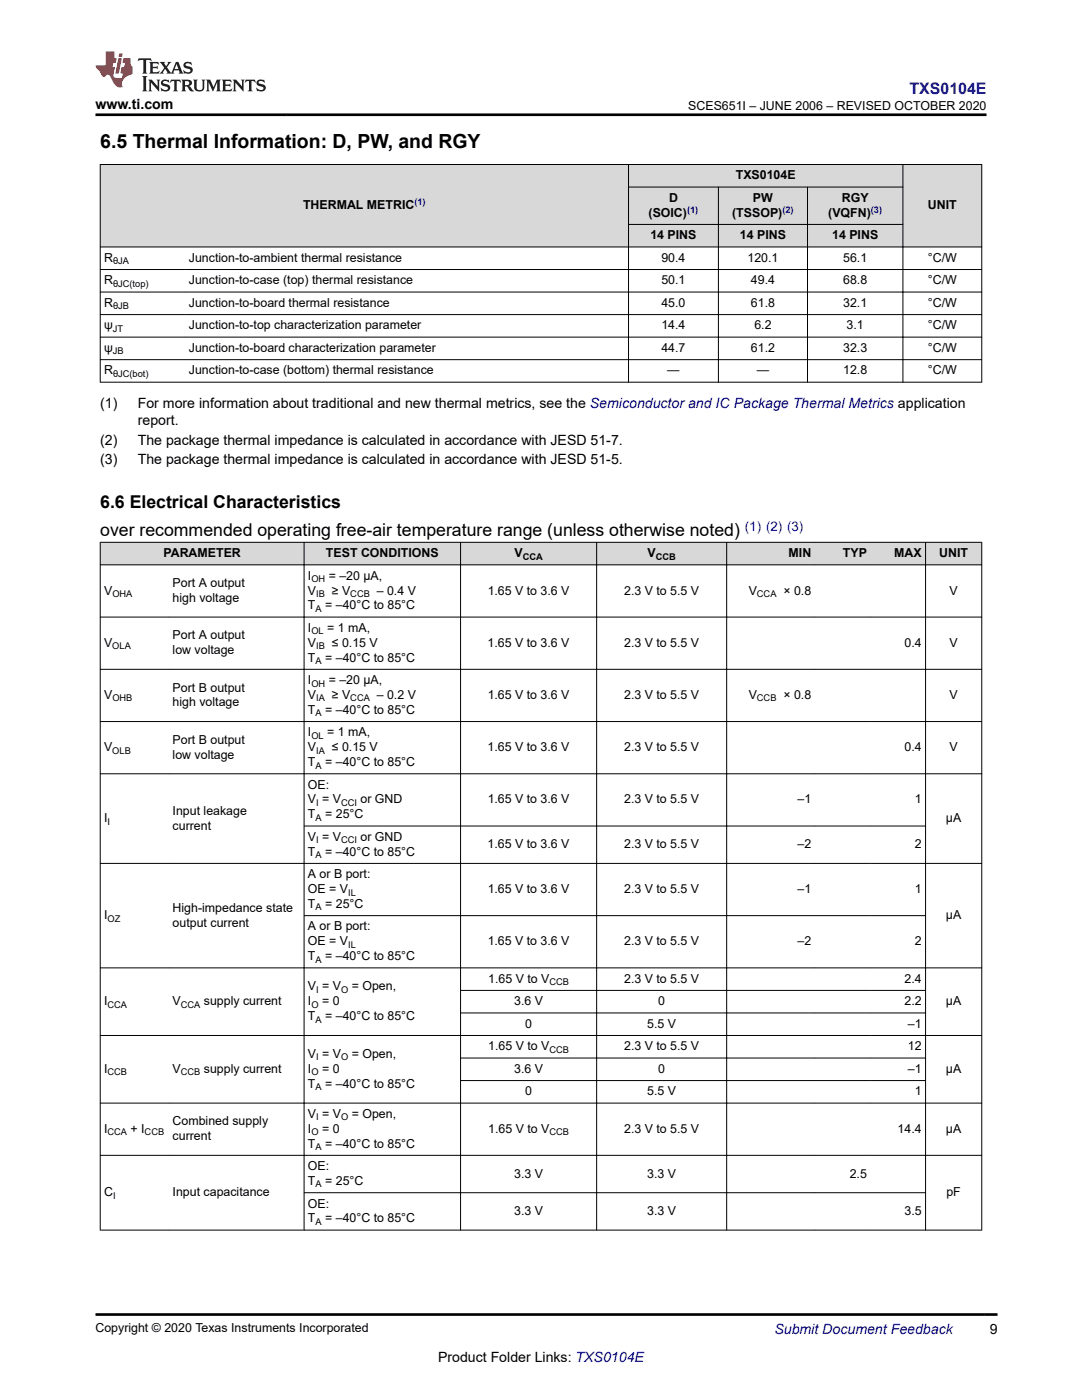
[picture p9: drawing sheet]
<svg xmlns="http://www.w3.org/2000/svg" width="216mm" height="279mm" viewBox="0 0 216 279" stroke-linecap="round" stroke-linejoin="round" font-family="sans-serif">
<defs><g id="words">
<text font-size="3.9" x="20" y="29.5">6.5 Thermal Information: D, PW, and RGY</text>
<g font-size="3.5">
<text x="20" y="101.4">6.6 Electrical Characteristics</text>
<text x="20" y="107.1">over recommended operating free-air temperature range (unless otherwise noted)</text>
</g>
<text font-size="3.2" fill="#00f" x="181.5" y="18.7">TXS0104E</text>
<g font-size="2.8">
<text x="19.1" y="21.8">www.ti.com</text>
<text x="20" y="81.4">(1)</text>
<text x="27.5" y="81.4">For more information about traditional and new thermal metrics, see the Semiconductor and IC Package Thermal Metrics application</text>
<text x="20" y="88.7">(2)</text>
<text x="27.5" y="88.7">The package thermal impedance is calculated in accordance with JESD 51-7.</text>
<text x="27.5" y="84.8">report.</text>
<text x="20" y="92.6">(3)</text>
<text x="27.5" y="92.6">The package thermal impedance is calculated in accordance with JESD 51-5.</text>
<text x="197.5" y="266.1">9</text>
<text x="87.4" y="271.7">Product Folder Links: TXS0104E</text>
</g>
<text font-size="2.8" fill="#00f" x="154.5" y="266.2">Submit Document Feedback</text>
<text font-size="2.6" fill="#00f" x="148.6" y="105.9">(1) (2) (3)</text>
<g font-size="2.5">
<text x="137.3" y="21.9">SCES651I – JUNE 2006 – REVISED OCTOBER 2020</text>
<text x="146.8" y="35.8">TXS0104E</text>
<text x="60.5" y="41.8">THERMAL METRIC</text>
<text x="133.5" y="40.3">D</text>
<text x="150.2" y="40.3">PW</text>
<text x="168" y="40.3">RGY</text>
<text x="185.2" y="41.8">UNIT</text>
<text x="129.4" y="43.3">(SOIC)</text>
<text x="129.8" y="47.8">14 PINS</text>
<text x="146.1" y="43.3">(TSSOP)</text>
<text x="147.6" y="47.8">14 PINS</text>
<text x="165.3" y="43.3">(VQFN)</text>
<text x="166.1" y="47.8">14 PINS</text>
<text x="20.8" y="52.2">R</text>
<text x="37.7" y="52.2">Junction-to-ambient thermal resistance</text>
<text x="132" y="52.2">90.4</text>
<text x="149.1" y="52.2">120.1</text>
<text x="168.2" y="52.2">56.1</text>
<text x="185.1" y="52.2">°C/W</text>
<text x="20.8" y="56.7">R</text>
<text x="37.7" y="56.7">Junction-to-case (top) thermal resistance</text>
<text x="132" y="56.7">50.1</text>
<text x="149.8" y="56.7">49.4</text>
<text x="168.2" y="56.7">68.8</text>
<text x="185.1" y="56.7">°C/W</text>
<text x="20.8" y="61.2">R</text>
<text x="20.8" y="65.7">ψ</text>
<text x="37.7" y="61.2">Junction-to-board thermal resistance</text>
<text x="37.7" y="65.7">Junction-to-top characterization parameter</text>
<text x="132" y="61.2">45.0</text>
<text x="132" y="65.7">14.4</text>
<text x="149.8" y="61.2">61.8</text>
<text x="150.5" y="65.7">6.2</text>
<text x="168.2" y="61.2">32.1</text>
<text x="168.9" y="65.7">3.1</text>
<text x="185.1" y="61.2">°C/W</text>
<text x="185.1" y="65.7">°C/W</text>
<text x="20.8" y="70.2">ψ</text>
<text x="37.7" y="70.2">Junction-to-board characterization parameter</text>
<text x="132" y="70.2">44.7</text>
<text x="149.8" y="70.2">61.2</text>
<text x="168.2" y="70.2">32.3</text>
<text x="185.1" y="70.2">°C/W</text>
<text x="20.8" y="74.7">R</text>
<text x="37.7" y="74.7">Junction-to-case (bottom) thermal resistance</text>
<text x="133.1" y="74.7">—</text>
<text x="151" y="74.7">—</text>
<text x="168.2" y="74.7">12.8</text>
<text x="185.1" y="74.7">°C/W</text>
<text x="32.6" y="111.2">PARAMETER</text>
<text x="65" y="111.2">TEST CONDITIONS</text>
<text x="102.6" y="111.2">V</text>
<text x="129.2" y="111.2">V</text>
<text x="157.4" y="111.2">MIN</text>
<text x="168.2" y="111.2">TYP</text>
<text x="178.4" y="111.2">MAX</text>
<text x="187.4" y="111.2">UNIT</text>
<text x="20.8" y="118.7">V</text>
<text x="34.4" y="117.2">Port A output</text>
<text x="61.4" y="115.7">I</text>
<text x="61.4" y="118.7">V</text>
<text x="65.6" y="115.7">= –20 µA,</text>
<text x="66.2" y="118.7">≥ V</text>
<text x="75.2" y="118.7">– 0.4 V</text>
<text x="97.3" y="118.7">1.65 V to 3.6 V</text>
<text x="124.5" y="118.7">2.3 V to 5.5 V</text>
<text x="149.4" y="118.7">V</text>
<text x="156.3" y="118.7">× 0.8</text>
<text x="189.5" y="118.7">V</text>
<text x="34.4" y="120.1">high voltage</text>
<text x="61.4" y="121.6">T</text>
<text x="64.9" y="121.6">= –40°C to 85°C</text>
<text x="20.8" y="129.1">V</text>
<text x="34.4" y="127.6">Port A output</text>
<text x="34.4" y="130.6">low voltage</text>
<text x="61.4" y="126.1">I</text>
<text x="61.4" y="129.1">V</text>
<text x="65.3" y="126.1">= 1 mA,</text>
<text x="66.2" y="129.1">≤ 0.15 V</text>
<text x="97.3" y="129.1">1.65 V to 3.6 V</text>
<text x="124.5" y="129.1">2.3 V to 5.5 V</text>
<text x="180.5" y="129.1">0.4</text>
<text x="189.5" y="129.1">V</text>
<text x="61.4" y="136.5">I</text>
<text x="61.4" y="132">T</text>
<text x="64.9" y="132">= –40°C to 85°C</text>
<text x="65.6" y="136.5">= –20 µA,</text>
<text x="20.8" y="139.5">V</text>
<text x="34.4" y="138">Port B output</text>
<text x="34.4" y="141">high voltage</text>
<text x="61.4" y="139.5">V</text>
<text x="61.4" y="142.5">T</text>
<text x="64.9" y="142.5">= –40°C to 85°C</text>
<text x="66.2" y="139.5">≥ V</text>
<text x="75.2" y="139.5">– 0.2 V</text>
<text x="97.3" y="139.5">1.65 V to 3.6 V</text>
<text x="124.5" y="139.5">2.3 V to 5.5 V</text>
<text x="149.4" y="139.5">V</text>
<text x="156.3" y="139.5">× 0.8</text>
<text x="189.5" y="139.5">V</text>
<text x="20.8" y="149.9">V</text>
<text x="34.4" y="148.4">Port B output</text>
<text x="61.4" y="147">I</text>
<text x="61.4" y="149.9">V</text>
<text x="65.3" y="147">= 1 mA,</text>
<text x="66.2" y="149.9">≤ 0.15 V</text>
<text x="97.3" y="149.9">1.65 V to 3.6 V</text>
<text x="124.5" y="149.9">2.3 V to 5.5 V</text>
<text x="180.5" y="149.9">0.4</text>
<text x="189.5" y="149.9">V</text>
<text x="34.4" y="151.4">low voltage</text>
<text x="61.4" y="152.9">T</text>
<text x="64.9" y="152.9">= –40°C to 85°C</text>
<text x="61.4" y="157.4">OE:</text>
<text x="61.4" y="160.3">V = V</text>
<text x="71.9" y="160.3">or GND</text>
<text x="97.3" y="160.3">1.65 V to 3.6 V</text>
<text x="124.5" y="160.3">2.3 V to 5.5 V</text>
<text x="159.1" y="160.3">–1</text>
<text x="182.5" y="160.3">1</text>
<text x="20.8" y="164.1">I</text>
<text x="34.4" y="162.6">Input leakage</text>
<text x="34.4" y="165.6">current</text>
<text x="61.4" y="167.8">V = V</text>
<text x="61.4" y="163.3">T</text>
<text x="64.9" y="163.3">= 25°C</text>
<text x="71.9" y="167.8">or GND</text>
<text x="188.8" y="164.1">µA</text>
<text x="61.4" y="170.8">T</text>
<text x="64.9" y="170.8">= –40°C to 85°C</text>
<text x="97.3" y="169.3">1.65 V to 3.6 V</text>
<text x="124.5" y="169.3">2.3 V to 5.5 V</text>
<text x="159.1" y="169.3">–2</text>
<text x="182.5" y="169.3">2</text>
<text x="61.4" y="175.3">A or B port:</text>
<text x="61.4" y="178.2">OE = V</text>
<text x="97.3" y="178.2">1.65 V to 3.6 V</text>
<text x="124.5" y="178.2">2.3 V to 5.5 V</text>
<text x="159.1" y="178.2">–1</text>
<text x="182.5" y="178.2">1</text>
<text x="20.8" y="183.4">I</text>
<text x="34.4" y="182">High-impedance state</text>
<text x="34.4" y="184.9">output current</text>
<text x="61.4" y="185.7">A or B port:</text>
<text x="61.4" y="181.2">T</text>
<text x="64.9" y="181.2">= 25°C</text>
<text x="188.8" y="183.4">µA</text>
<text x="61.4" y="188.7">OE = V</text>
<text x="61.4" y="191.6">T</text>
<text x="64.9" y="191.6">= –40°C to 85°C</text>
<text x="97.3" y="188.7">1.65 V to 3.6 V</text>
<text x="124.5" y="188.7">2.3 V to 5.5 V</text>
<text x="159.1" y="188.7">–2</text>
<text x="182.5" y="188.7">2</text>
<text x="61.4" y="197.7">V = V</text>
<text x="70.2" y="197.7">= Open,</text>
<text x="97.4" y="196.1">1.65 V to V</text>
<text x="124.5" y="196.1">2.3 V to 5.5 V</text>
<text x="180.5" y="196.1">2.4</text>
<text x="20.8" y="200.6">I</text>
<text x="34.4" y="200.6">V</text>
<text x="40.7" y="200.6">supply current</text>
<text x="61.4" y="203.6">T</text>
<text x="61.4" y="200.6">I</text>
<text x="64.3" y="200.6">= 0</text>
<text x="64.9" y="203.6">= –40°C to 85°C</text>
<text x="102.6" y="200.6">3.6 V</text>
<text x="131.3" y="200.6">0</text>
<text x="180.5" y="200.6">2.2</text>
<text x="188.8" y="200.6">µA</text>
<text x="97.4" y="209.6">1.65 V to V</text>
<text x="104.8" y="205.1">0</text>
<text x="124.5" y="209.6">2.3 V to 5.5 V</text>
<text x="129.1" y="205.1">5.5 V</text>
<text x="181.2" y="205.1">–1</text>
<text x="181.2" y="209.6">12</text>
<text x="20.8" y="214.1">I</text>
<text x="34.4" y="214.1">V</text>
<text x="40.7" y="214.1">supply current</text>
<text x="61.4" y="211.1">V = V</text>
<text x="61.4" y="214.1">I</text>
<text x="64.3" y="214.1">= 0</text>
<text x="70.2" y="211.1">= Open,</text>
<text x="102.6" y="214.1">3.6 V</text>
<text x="131.3" y="214.1">0</text>
<text x="181.2" y="214.1">–1</text>
<text x="188.8" y="214.1">µA</text>
<text x="61.4" y="217.1">T</text>
<text x="64.9" y="217.1">= –40°C to 85°C</text>
<text x="104.8" y="218.6">0</text>
<text x="129.1" y="218.6">5.5 V</text>
<text x="182.5" y="218.6">1</text>
<text x="20.8" y="226.1">I</text>
<text x="26" y="226.1">+ I</text>
<text x="34.4" y="224.6">Combined supply</text>
<text x="34.4" y="227.6">current</text>
<text x="61.4" y="223.1">V = V</text>
<text x="61.4" y="226.1">I</text>
<text x="64.3" y="226.1">= 0</text>
<text x="70.2" y="223.1">= Open,</text>
<text x="97.4" y="226.1">1.65 V to V</text>
<text x="124.5" y="226.1">2.3 V to 5.5 V</text>
<text x="179.1" y="226.1">14.4</text>
<text x="188.8" y="226.1">µA</text>
<text x="61.4" y="233.5">OE:</text>
<text x="61.4" y="229">T</text>
<text x="64.9" y="229">= –40°C to 85°C</text>
<text x="20.8" y="238.7">C</text>
<text x="34.4" y="238.7">Input capacitance</text>
<text x="61.4" y="236.5">T</text>
<text x="64.9" y="236.5">= 25°C</text>
<text x="102.6" y="235">3.3 V</text>
<text x="129.1" y="235">3.3 V</text>
<text x="169.6" y="235">2.5</text>
<text x="188.9" y="238.7">pF</text>
<text x="61.4" y="241">OE:</text>
<text x="61.4" y="244">T</text>
<text x="64.9" y="244">= –40°C to 85°C</text>
<text x="102.6" y="242.5">3.3 V</text>
<text x="129.1" y="242.5">3.3 V</text>
<text x="180.5" y="242.5">3.5</text>
<text x="19.1" y="265.9">Copyright © 2020 Texas Instruments Incorporated</text>
</g>
<g font-size="1.9" fill="#00f">
<text x="82.7" y="40.9">(1)</text>
<text x="137.1" y="42.4">(1)</text>
<text x="156.1" y="42.4">(2)</text>
<text x="173.8" y="42.4">(3)</text>
</g>
<g font-size="1.9">
<text x="22.6" y="52.7">θJA</text>
<text x="22.6" y="57.2">θJC(top)</text>
<text x="22.6" y="61.7">θJB</text>
<text x="22.5" y="66.2">JT</text>
<text x="22.5" y="70.7">JB</text>
<text x="22.6" y="75.2">θJC(bot)</text>
<text x="104.3" y="111.7">CCA</text>
<text x="130.8" y="111.7">CCB</text>
<text x="22.4" y="119.1">OHA</text>
<text x="62.1" y="116.2">OH</text>
<text x="63.1" y="119.1">IB</text>
<text x="69.9" y="119.1">CCB</text>
<text x="151" y="119.1">CCA</text>
<text x="63" y="122.1">A</text>
<text x="22.4" y="129.6">OLA</text>
<text x="62.1" y="126.6">OL</text>
<text x="63.1" y="129.6">IB</text>
<text x="62.1" y="137">OH</text>
<text x="63" y="132.5">A</text>
<text x="22.4" y="140">OHB</text>
<text x="63" y="143">A</text>
<text x="63.1" y="140">IA</text>
<text x="69.9" y="140">CCA</text>
<text x="151" y="140">CCB</text>
<text x="62.1" y="147.5">OL</text>
<text x="22.4" y="150.4">OLB</text>
<text x="63" y="153.4">A</text>
<text x="63.1" y="150.4">IA</text>
<text x="63.1" y="160.8">I</text>
<text x="68.1" y="160.8">CCI</text>
<text x="21.5" y="164.6">I</text>
<text x="63" y="163.8">A</text>
<text x="63" y="171.3">A</text>
<text x="63.1" y="168.3">I</text>
<text x="68.1" y="168.3">CCI</text>
<text x="69.5" y="178.7">IL</text>
<text x="21.5" y="183.9">OZ</text>
<text x="63" y="181.7">A</text>
<text x="69.5" y="189.2">IL</text>
<text x="63" y="192.1">A</text>
<text x="109.6" y="196.6">CCB</text>
<text x="21.5" y="201.1">CCA</text>
<text x="36.1" y="201.1">CCA</text>
<text x="62.1" y="201.1">O</text>
<text x="63.1" y="198.1">I</text>
<text x="68.1" y="198.1">O</text>
<text x="63" y="204.1">A</text>
<text x="21.5" y="214.6">CCB</text>
<text x="36.1" y="214.6">CCB</text>
<text x="62.1" y="214.6">O</text>
<text x="63.1" y="211.6">I</text>
<text x="68.1" y="211.6">O</text>
<text x="109.6" y="210.1">CCB</text>
<text x="63" y="217.6">A</text>
<text x="21.5" y="226.6">CCA</text>
<text x="28.9" y="226.6">CCB</text>
<text x="62.1" y="226.6">O</text>
<text x="63.1" y="223.6">I</text>
<text x="68.1" y="223.6">O</text>
<text x="109.6" y="226.6">CCB</text>
<text x="63" y="229.5">A</text>
<text x="22.6" y="239.2">I</text>
<text x="63" y="237">A</text>
<text x="63" y="244.5">A</text>
</g>
</g></defs>
<g fill="#d8d8d8">
<path d="M20 32.8h175.9v4.5h-175.9z" fill-rule="evenodd"/>
<path d="M20 37.3h175.9v7.5h-175.9z" fill-rule="evenodd"/>
<path d="M20 44.8h175.9v4.5h-175.9z" fill-rule="evenodd"/>
<path d="M20.1 32.9h105.3v16.3h-105.3z" fill-rule="evenodd"/>
<path d="M125.5 32.9h54.6v4.4h-54.6z" fill-rule="evenodd"/>
<path d="M180.2 32.9h15.6v16.3h-15.6z" fill-rule="evenodd"/>
<path d="M125.5 37.4h17.8v7.3h-17.8z" fill-rule="evenodd"/>
<path d="M143.4 37.4h17.7v7.3h-17.7z" fill-rule="evenodd"/>
<path d="M161.2 37.4h18.9v7.3h-18.9z" fill-rule="evenodd"/>
<path d="M125.5 44.9h17.8v4.3h-17.8z" fill-rule="evenodd"/>
<path d="M143.4 44.9h17.7v4.3h-17.7z" fill-rule="evenodd"/>
<path d="M161.2 44.9h18.9v4.3h-18.9z" fill-rule="evenodd"/>
</g>
<g fill="none" stroke="#000" stroke-width=".2">
<path d="M19.9 32.8h176.1M20 32.8v43.5M125.4 37.3h54.8M125.4 32.8v43.5M143.4 37.3v39M161.1 37.3v39M180.2 32.8v43.5M195.9 32.8v43.5M19.9 49.3h176.1M19.9 53.8h176.1M19.9 58.3h176.1M125.4 44.8h54.8"/>
<path d="M19.9 62.8h176.1M19.9 67.3h176.1M19.9 71.8h176.1M19.9 76.3h176.1"/>
</g>
<g fill="#d8d8d8">
<path d="M20 108.2h175.9v4.5h-175.9z" fill-rule="evenodd"/>
<path d="M20.1 108.3h40.5v4.4h-40.5z" fill-rule="evenodd"/>
<path d="M60.7 108.3h31.1v4.4h-31.1z" fill-rule="evenodd"/>
<path d="M92 108.3h27v4.4h-27z" fill-rule="evenodd"/>
<path d="M119.1 108.3h25.8v4.4h-25.8z" fill-rule="evenodd"/>
<path d="M145.1 108.3h17.5v4.4h-17.5z" fill-rule="evenodd"/>
<path d="M162.6 108.3h11.1v4.4h-11.1z" fill-rule="evenodd"/>
<path d="M173.7 108.3h10.9v4.4h-10.9z" fill-rule="evenodd"/>
<path d="M184.7 108.3h11.1v4.4h-11.1z" fill-rule="evenodd"/>
</g>
<g fill="none" stroke="#000" stroke-width=".2">
<path d="M19.9 108.2h176.1M19.9 112.7h176.1M20 108.2v137.4M60.7 108.2v137.4M91.9 108.2v137.4M119.1 108.2v137.4M145 108.2v137.4M184.7 108.2v137.4M195.9 108.2v137.4M19.9 123.2h176.1M19.9 133.6h176.1M19.9 144h176.1"/>
<path d="M19.9 154.4h176.1M19.9 172.3h176.1M60.6 164.8h124.1M19.9 193.2h176.1M60.6 182.7h124.1M91.8 197.7h92.9M19.9 206.7h176.1M91.8 202.2h92.9M91.8 211.2h92.9M91.8 215.6h92.9M19.9 220.1h176.1M19.9 230.6h176.1"/>
<path d="M60.6 238h124.1M19.9 245.5h176.1"/>
</g>
<path d="M27.7 11.6l-.2 .6 .5-.2h.6v.1v2.2l-.2 .4h1l-.2-.4v-2.2v-.1h.5l.5 .2-.1-.6zM29.8 12.4l.2 .3v1.6l-.2 .4h1.9l.1-.6a1.08 1.08 0 0 1-1.3 .2v-.7h.6l.4 .2v-.7l-.4 .2h-.6v-.5l.2-.2a1 1 0 0 1 1 .3l-.1-.5zM31.8 12.4l1 1.1-1 1.2h.9l-.2-.2 .4-.8 .5 .8-.2 .2h1.6l-.2-.2 .1-.5h1l.1 .5-.1 .2h.9l-.2-.4-.8-1.9h-.5l-1 2.1-.8-1.1 .9-1h-.8l.2 .2-.5 .6-.3-.6 .1-.2zM35.2 12.8l.4 1h-.8zM36.8 12.5a.65 .65 0 0 0-.2 .7 .65 .65 0 0 0 .6 .5l.7 .1 .1 .3a.79 .79 0 0 1-.7 .4 .79 .79 0 0 1-.7-.5l.1 .7 .2-.1a.93 .93 0 0 0 1.1 0 .93 .93 0 0 0 .4-.9 1.46 1.46 0 0 0-1.2-.6l-.1-.3a1.09 1.09 0 0 1 1.2 .2l-.2-.6-.1 .1-.6-.2zM28.4 15.2l.2 .4v2.2l-.2 .4h1l-.2-.4v-2.2l.2-.4zM29.6 15.9l.2 .4v1.5l-.2 .4h.8l-.3-.4v-1.3l1.7 1.8v-2l.2-.4h-.8l.2 .2 .1 1.1-1.2-1.3zM32.3 16a.65 .65 0 0 0-.2 .8 .65 .65 0 0 0 .7 .4l.6 .2 .1 .2a.79 .79 0 0 1-.7 .4 .79 .79 0 0 1-.7-.5l.1 .7 .2-.1a.93 .93 0 0 0 1.1 .1 .93 .93 0 0 0 .4-1 1.46 1.46 0 0 0-1.2-.5l-.1-.4a1.09 1.09 0 0 1 1.2 .2l-.2-.6-.1 .1-.6-.1zM34.1 15.9l-.1 .6a.63 .63 0 0 1 .7-.3l.1 1.6-.3 .4h1l-.2-.4v-1.6a.66 .66 0 0 1 .8 .3l-.1-.6zM36.2 15.9l.2 .4v1.5l-.2 .4h.9l-.2-.2v-.7h.5l.1 .2a.79 .79 0 0 0 1.2 .6l-1-.9a.61 .61 0 0 0 .6-.6 .61 .61 0 0 0-.5-.7zM36.9 16.2h.2a.47 .47 0 0 1 .5 .1 .47 .47 0 0 1 .1 .5l-.2 .1-.6 .1zM38.5 15.9l.2 .2a2.27 2.27 0 0 0 .4 2 1.04 1.04 0 0 0 1.7-.7v-1.3l.2-.2h-.8l.2 .4v1.1a.6 .6 0 0 1-.6 .6 .6 .6 0 0 1-.6-.6v-1.1l.3-.4zM41.1 15.9l.2 .4v1.5l-.2 .4h.7l-.2-.4v-1.4l.9 1.9 .8-1.9v1.4l-.2 .4h1l-.3-.4v-1.5l.3-.4h-.8l-.7 1.5-.7-1.5zM44.3 15.9l.2 .4v1.5l-.2 .4h1.9l.1-.6a1.09 1.09 0 0 1-1.3 .2v-.7h.6l.4 .2v-.6l-.4 .2h-.6v-.6l.2-.1a1.01 1.01 0 0 1 1 .3l-.1-.6zM46.4 15.9l.3 .4v1.5l-.3 .4h.8l-.2-.4v-1.3l1.6 1.8v-2l.2-.4h-.7l.2 .2v1.1l-1.2-1.3zM49 15.9l-.1 .6a.63 .63 0 0 1 .8-.3v1.6l-.3 .4h1l-.2-.4v-1.6a.66 .66 0 0 1 .8 .3l-.1-.6zM51.4 16a.65 .65 0 0 0-.2 .8 .65 .65 0 0 0 .6 .4l.6 .2 .2 .2a.79 .79 0 0 1-.8 .4 .79 .79 0 0 1-.6-.5l.1 .7 .2-.1a.93 .93 0 0 0 1 .1 .93 .93 0 0 0 .5-1 1.46 1.46 0 0 0-1.3-.5l-.1-.4a1.09 1.09 0 0 1 1.3 .2l-.2-.6-.2 .1-.5-.1z" fill="#231f20"/>
<path d="M21.1 10.3v2.7h-2v.4l.9 1a.95 .95 0 0 0 .9 .9 .59 .59 0 0 1 .6-.4 .59 .59 0 0 1 .5 .3l.4 .8a1.59 1.59 0 0 0 2.1 1.4 1.61 1.61 0 0 1 1-2.3l1-.3-.1-1.5a1.59 1.59 0 0 1-.4-1.7h-1.4l-.2 .9h.5l-.1 .9h-.5l-.2 .9v.3l.4 .1-.2 .9h-.6a.73 .73 0 0 1-1.1-.7l.3-1.5h-.5l.2-.9h.5l.2-.9h-.5v-1.3zM23.6 11.6l-.6 3.1h.7l.6-3.1zM23.8 10.7l-.1 .6h.7l.1-.6z" fill="#ed1c24"/>
<path d="M19.1 22.9h177.8M19 262.3h180" fill="none" stroke="#000" stroke-width=".53"/>
<use href="#words"/>
</svg>
